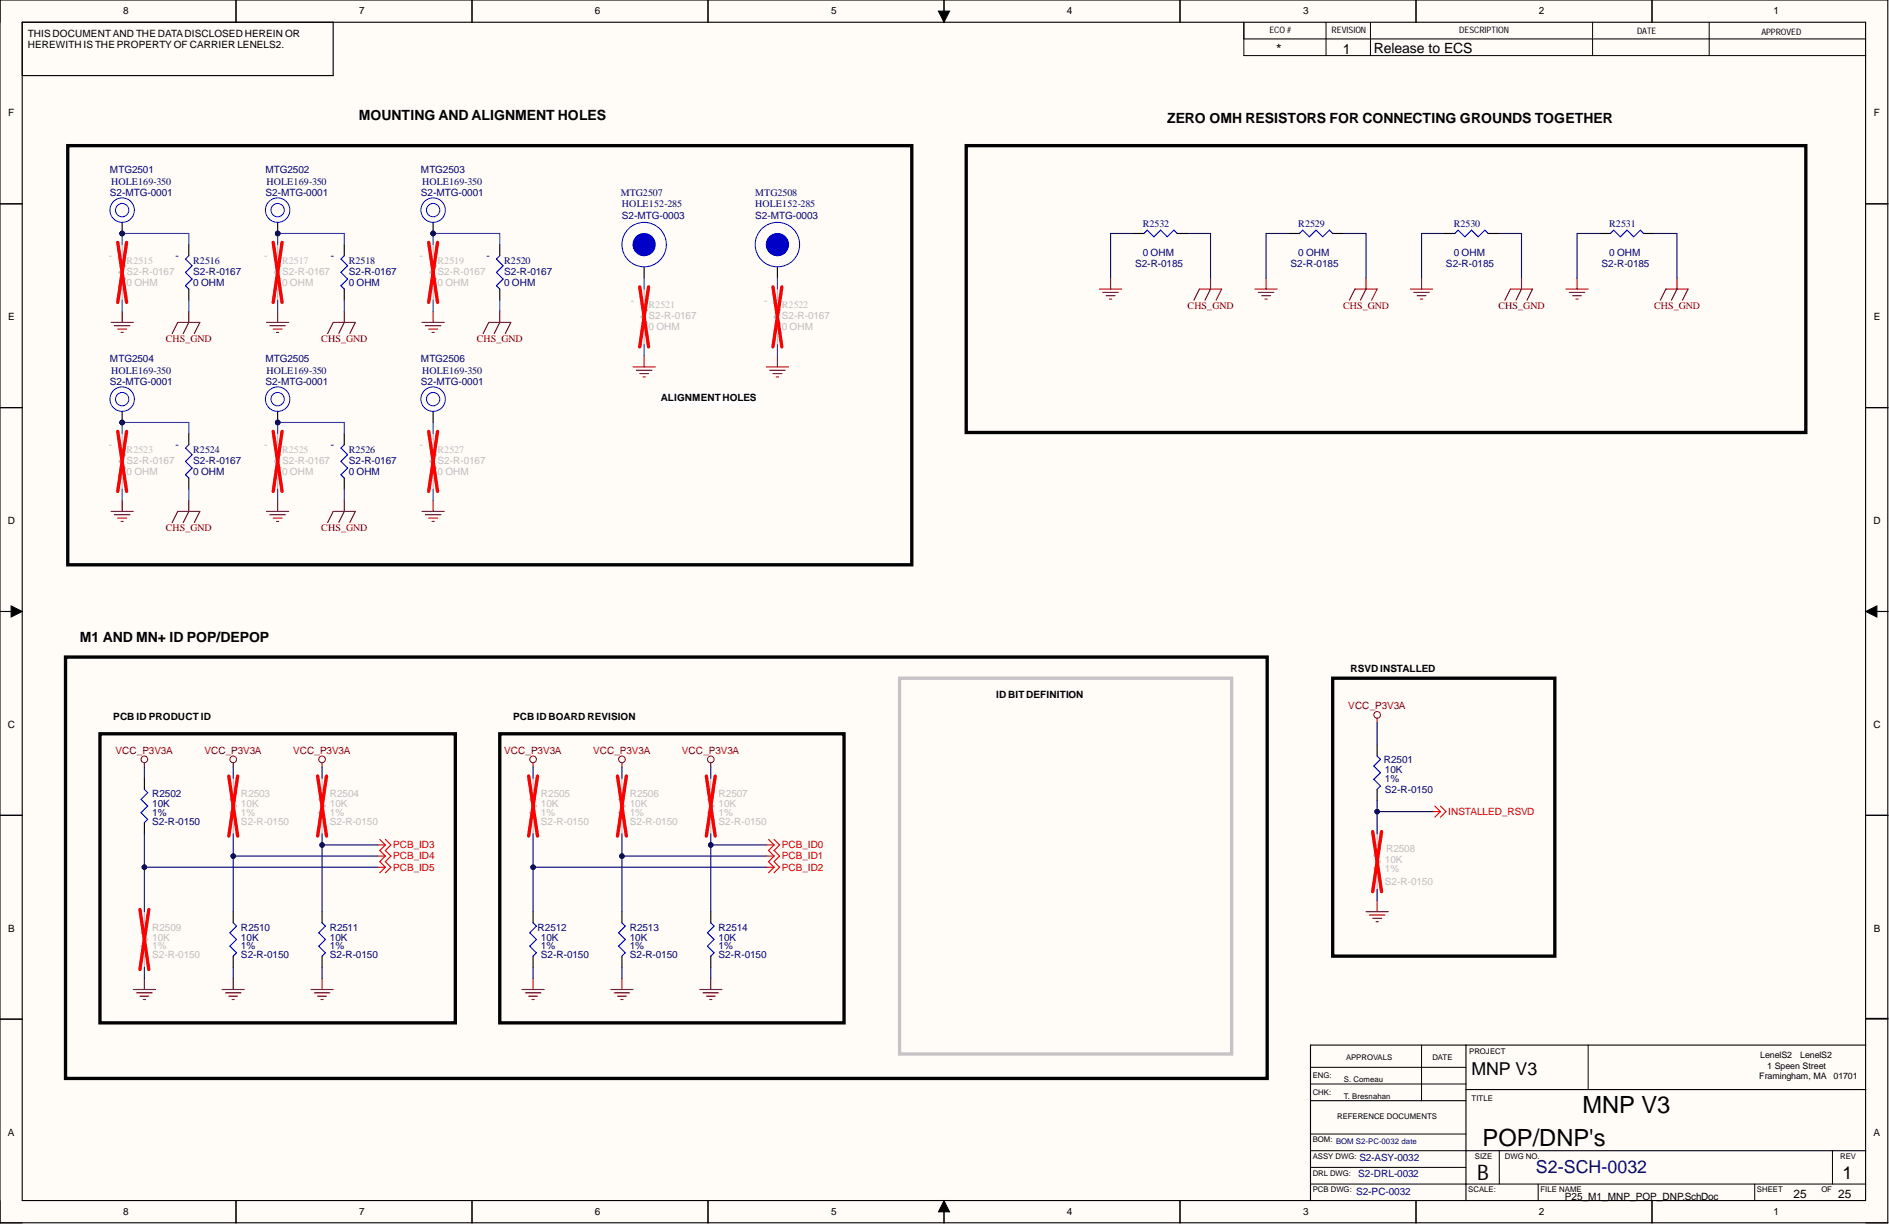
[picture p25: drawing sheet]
<svg xmlns="http://www.w3.org/2000/svg" width="431mm" height="279mm" viewBox="0 0 431 279" stroke-linecap="round" stroke-linejoin="round" font-family="sans-serif">
<defs><g id="words">
<g font-size="5.4">
<text x="361.5" y="254.1">MNP V3</text>
<text x="338.6" y="261.5">POP/DNP's</text>
</g>
<text font-size="4.9" x="337.4" y="269.3">B</text>
<g font-size="4.1">
<text x="336.1" y="245.3">MNP V3</text>
<text x="420.8" y="269.2">1</text>
</g>
<text font-size="4.1" fill="#000080" x="350.8" y="267.7">S2-SCH-0032</text>
<g font-size="3.2">
<text x="291.5" y="12.3">*</text>
<text x="306.7" y="12.3">1</text>
<text x="313.8" y="12">Release to ECS</text>
<text x="81.9" y="27.5">MOUNTING AND ALIGNMENT HOLES</text>
<text x="266.6" y="28">ZERO OMH RESISTORS FOR CONNECTING GROUNDS TOGETHER</text>
<text x="18.3" y="146.5">M1 AND MN+ ID POP/DEPOP</text>
</g>
<g font-size="2.7">
<text x="409.7" y="273.5">25</text>
<text x="419.8" y="273.5">25</text>
</g>
<g font-size="2.3">
<text x="28.2" y="3.3">8</text>
<text x="82" y="3.3">7</text>
<text x="135.9" y="3.3">6</text>
<text x="189.8" y="3.3">5</text>
<text x="243.7" y="3.3">4</text>
<text x="297.6" y="3.3">3</text>
<text x="351.5" y="3.3">2</text>
<text x="405.1" y="3.3">1</text>
<text x="6.3" y="8.4">THIS DOCUMENTAND THE DATADISCLOSED HEREIN OR</text>
<text x="6.3" y="10.9">HEREWITH IS THE PROPERTY OF CARRIER LENELS2.</text>
<text x="1.9" y="26.6">F</text>
<text x="428" y="26.6">F</text>
<text x="1.9" y="73.1">E</text>
<text x="428" y="73.1">E</text>
<text x="150.9" y="91.6">ALIGNMENTHOLES</text>
<text x="1.8" y="119.6">D</text>
<text x="427.9" y="119.6">D</text>
<text x="308.4" y="153.3">RSVDINSTALLED</text>
<text x="227.5" y="159.4">IDBITDEFINITION</text>
<text x="1.8" y="166.1">C</text>
<text x="25.9" y="164.5">PCB ID PRODUCT ID</text>
<text x="117.2" y="164.5">PCB ID BOARD REVISION</text>
<text x="427.9" y="166.1">C</text>
<text x="1.9" y="212.7">B</text>
<text x="428" y="212.7">B</text>
<text x="1.8" y="259.2">A</text>
<text x="427.9" y="259.2">A</text>
<text x="357.4" y="273.8">P25_M1_MNP_POP_DNP.SchDoc</text>
<text x="28.2" y="277.4">8</text>
<text x="82" y="277.4">7</text>
<text x="135.9" y="277.4">6</text>
<text x="189.8" y="277.4">5</text>
<text x="243.7" y="277.4">4</text>
<text x="297.6" y="277.4">3</text>
<text x="351.5" y="277.4">2</text>
<text x="405.1" y="277.4">1</text>
</g>
<g font-size="2.3" fill="#000080">
<text x="25.1" y="39.6">MTG2501</text>
<text x="60.6" y="39.6">MTG2502</text>
<text x="96.1" y="39.6">MTG2503</text>
<text x="25.1" y="44.7">S2-MTG-0001</text>
<text x="25.4" y="42.1">HOLE169-350</text>
<text x="60.6" y="44.7">S2-MTG-0001</text>
<text x="60.9" y="42.1">HOLE169-350</text>
<text x="96.1" y="44.7">S2-MTG-0001</text>
<text x="96.4" y="42.1">HOLE169-350</text>
<text x="141.8" y="44.7">MTG2507</text>
<text x="142" y="47.2">HOLE152-285</text>
<text x="172.5" y="44.7">MTG2508</text>
<text x="172.5" y="47.2">HOLE152-285</text>
<text x="142" y="50">S2-MTG-0003</text>
<text x="172.5" y="50">S2-MTG-0003</text>
<text x="261" y="51.8">R2532</text>
<text x="296.5" y="51.8">R2529</text>
<text x="332" y="51.8">R2530</text>
<text x="367.5" y="51.8">R2531</text>
<text x="40.1" y="59.1">-</text>
<text x="75.6" y="59.1">-</text>
<text x="111.1" y="59.1">-</text>
<text x="261" y="58.4">0 OHM</text>
<text x="296.5" y="58.4">0 OHM</text>
<text x="332" y="58.4">0 OHM</text>
<text x="367.5" y="58.4">0 OHM</text>
<text x="44.1" y="62.7">S2-R-0167</text>
<text x="44.1" y="65.2">0 OHM</text>
<text x="44.1" y="60.1">R2516</text>
<text x="79.6" y="62.7">S2-R-0167</text>
<text x="79.6" y="65.2">0 OHM</text>
<text x="79.6" y="60.1">R2518</text>
<text x="115.2" y="62.7">S2-R-0167</text>
<text x="115.2" y="65.2">0 OHM</text>
<text x="115.2" y="60.1">R2520</text>
<text x="259.2" y="60.9">S2-R-0185</text>
<text x="294.8" y="60.9">S2-R-0185</text>
<text x="330.3" y="60.9">S2-R-0185</text>
<text x="365.8" y="60.9">S2-R-0185</text>
<text x="25.1" y="82.7">MTG2504</text>
<text x="60.6" y="82.7">MTG2505</text>
<text x="96.1" y="82.7">MTG2506</text>
<text x="25.1" y="87.8">S2-MTG-0001</text>
<text x="25.4" y="85.3">HOLE169-350</text>
<text x="60.6" y="87.8">S2-MTG-0001</text>
<text x="60.9" y="85.3">HOLE169-350</text>
<text x="96.1" y="87.8">S2-MTG-0001</text>
<text x="96.4" y="85.3">HOLE169-350</text>
<text x="40.1" y="102.3">-</text>
<text x="44.1" y="105.8">S2-R-0167</text>
<text x="44.1" y="103.3">R2524</text>
<text x="75.6" y="102.3">-</text>
<text x="79.6" y="105.8">S2-R-0167</text>
<text x="79.6" y="103.3">R2526</text>
<text x="44.1" y="108.4">0 OHM</text>
<text x="79.6" y="108.4">0 OHM</text>
<text x="316.1" y="174.1">R2501</text>
<text x="316.3" y="176.4">10K</text>
<text x="316.3" y="178.4">1%</text>
<text x="34.8" y="184.3">10K</text>
<text x="34.8" y="182">R2502</text>
<text x="316.3" y="181">S2-R-0150</text>
<text x="34.8" y="186.3">1%</text>
<text x="34.8" y="188.3">S2-R-0150</text>
<text x="55" y="214.7">10K</text>
<text x="55" y="212.4">R2510</text>
<text x="75.3" y="214.7">10K</text>
<text x="75.3" y="212.4">R2511</text>
<text x="122.8" y="212.4">R2512</text>
<text x="123.5" y="214.7">10K</text>
<text x="143.8" y="214.7">10K</text>
<text x="143.8" y="212.4">R2513</text>
<text x="164.1" y="214.7">10K</text>
<text x="164.1" y="212.4">R2514</text>
<text x="55" y="216.7">1%</text>
<text x="55" y="218.8">S2-R-0150</text>
<text x="75.3" y="216.7">1%</text>
<text x="75.3" y="218.8">S2-R-0150</text>
<text x="123.5" y="216.7">1%</text>
<text x="123.5" y="218.8">S2-R-0150</text>
<text x="143.8" y="216.7">1%</text>
<text x="143.8" y="218.8">S2-R-0150</text>
<text x="164.1" y="216.7">1%</text>
<text x="164.1" y="218.8">S2-R-0150</text>
<text x="310.2" y="268.8">S2-DRL-0032</text>
<text x="310.5" y="265">S2-ASY-0032</text>
<text x="309.7" y="272.8">S2-PC-0032</text>
</g>
<g font-size="2.3" fill="#bfbebc">
<text x="24.9" y="59.1">-</text>
<text x="60.4" y="59.1">-</text>
<text x="95.9" y="59.1">-</text>
<text x="28.9" y="62.7">S2-R-0167</text>
<text x="28.9" y="65.2">0 OHM</text>
<text x="28.9" y="60.1">R2515</text>
<text x="64.4" y="62.7">S2-R-0167</text>
<text x="64.4" y="65.2">0 OHM</text>
<text x="64.4" y="60.1">R2517</text>
<text x="99.9" y="62.7">S2-R-0167</text>
<text x="99.9" y="65.2">0 OHM</text>
<text x="99.9" y="60.1">R2519</text>
<text x="144.1" y="69.3">-</text>
<text x="148.1" y="70.3">R2521</text>
<text x="174.5" y="69.3">-</text>
<text x="178.6" y="70.3">R2522</text>
<text x="148.1" y="72.8">S2-R-0167</text>
<text x="148.1" y="75.4">0 OHM</text>
<text x="178.6" y="72.8">S2-R-0167</text>
<text x="178.6" y="75.4">0 OHM</text>
<text x="24.9" y="102.3">-</text>
<text x="28.9" y="105.8">S2-R-0167</text>
<text x="28.9" y="103.3">R2523</text>
<text x="60.4" y="102.3">-</text>
<text x="64.4" y="105.8">S2-R-0167</text>
<text x="64.4" y="103.3">R2525</text>
<text x="95.9" y="102.3">-</text>
<text x="99.9" y="105.8">S2-R-0167</text>
<text x="99.9" y="103.3">R2527</text>
<text x="28.9" y="108.4">0 OHM</text>
<text x="64.4" y="108.4">0 OHM</text>
<text x="99.9" y="108.4">0 OHM</text>
<text x="55" y="184.3">10K</text>
<text x="55" y="182">R2503</text>
<text x="75.3" y="184.3">10K</text>
<text x="75.3" y="182">R2504</text>
<text x="123.5" y="184.3">10K</text>
<text x="123.5" y="182">R2505</text>
<text x="143.8" y="184.3">10K</text>
<text x="143.8" y="182">R2506</text>
<text x="164.1" y="184.3">10K</text>
<text x="164.1" y="182">R2507</text>
<text x="55" y="186.3">1%</text>
<text x="55" y="188.3">S2-R-0150</text>
<text x="75.3" y="186.3">1%</text>
<text x="75.3" y="188.3">S2-R-0150</text>
<text x="123.5" y="186.3">1%</text>
<text x="123.5" y="188.3">S2-R-0150</text>
<text x="143.8" y="186.3">1%</text>
<text x="143.8" y="188.3">S2-R-0150</text>
<text x="164.1" y="186.3">1%</text>
<text x="164.1" y="188.3">S2-R-0150</text>
<text x="316.3" y="196.9">10K</text>
<text x="316.6" y="194.4">R2508</text>
<text x="316.3" y="199">1%</text>
<text x="316.3" y="202">S2-R-0150</text>
<text x="34.8" y="214.7">10K</text>
<text x="34.8" y="212.4">R2509</text>
<text x="34.8" y="216.7">1%</text>
<text x="34.8" y="218.8">S2-R-0150</text>
</g>
<g font-size="2.3" fill="#800000">
<text x="271.2" y="70.6">CHS_GND</text>
<text x="306.8" y="70.6">CHS_GND</text>
<text x="342.3" y="70.6">CHS_GND</text>
<text x="377.8" y="70.6">CHS_GND</text>
<text x="37.9" y="78.2">CHS_GND</text>
<text x="73.4" y="78.2">CHS_GND</text>
<text x="108.9" y="78.2">CHS_GND</text>
<text x="37.9" y="121.3">CHS_GND</text>
<text x="73.4" y="121.3">CHS_GND</text>
<text x="307.9" y="161.9">VCC_P3V3A</text>
<text x="26.4" y="172.1">VCC_P3V3A</text>
<text x="46.7" y="172.1">VCC_P3V3A</text>
<text x="67" y="172.1">VCC_P3V3A</text>
<text x="115.2" y="172.1">VCC_P3V3A</text>
<text x="135.5" y="172.1">VCC_P3V3A</text>
<text x="155.7" y="172.1">VCC_P3V3A</text>
</g>
<g font-size="2.3" fill="#f00">
<text x="330.8" y="186">INSTALLED_RSVD</text>
<text x="89.8" y="193.6">PCB_ID3</text>
<text x="89.8" y="196.2">PCB_ID4</text>
<text x="178.6" y="193.6">PCB_ID0</text>
<text x="178.6" y="196.2">PCB_ID1</text>
<text x="89.8" y="198.7">PCB_ID5</text>
<text x="178.6" y="198.7">PCB_ID2</text>
</g>
<g font-size="2">
<text x="289.9" y="7.4">ECO #</text>
<text x="304.1" y="7.4">REVISION</text>
<text x="333.3" y="7.4">DESCRIPTION</text>
<text x="373.9" y="7.7">DATE</text>
<text x="402.3" y="8">APPROVED</text>
<text x="402" y="241.4">LenelS2</text>
<text x="403.7" y="244">1 Speen Street</text>
<text x="411.2" y="241.4">LenelS2</text>
<text x="401.8" y="246.3">Framingham, MA</text>
<text x="418.8" y="246.3">01701</text>
</g>
<g font-size="1.8">
<text x="307.4" y="241.9">APPROVALS</text>
<text x="327.2" y="241.9">DATE</text>
<text x="335.6" y="240.7">PROJECT</text>
<text x="299.8" y="246">ENG:</text>
<text x="299.8" y="250.1">CHK:</text>
<text x="306.9" y="247">S. Comeau</text>
<text x="306.9" y="250.8">T. Bresnahan</text>
<text x="336.1" y="251.3">TITLE</text>
<text x="305.4" y="255.4">REFERENCE DOCUMENTS</text>
<text x="299.8" y="260.7">BOM:</text>
<text x="299.8" y="264.5">ASSY DWG:</text>
<text x="299.8" y="268.3">DRL DWG:</text>
<text x="336.9" y="264.5">SIZE</text>
<text x="343.7" y="264.5">DWG NO.</text>
<text x="420.3" y="264.5">REV</text>
<text x="299.8" y="272.1">PCB DWG:</text>
<text x="335.3" y="272.1">SCALE:</text>
<text x="351.8" y="272.1">FILE NAME</text>
<text x="401.3" y="272.1">SHEET</text>
<text x="416" y="272.1">OF</text>
</g>
<text font-size="1.8" fill="#000080" x="305.2" y="261.2">BOM S2-PC-0032 date</text>
</g></defs>
<g fill="#fffcf8">
<path d="M0 0h431.2v279.2h-431.2z" fill-rule="evenodd"/>
<path d="M5.1 5.1h421v269h-421z" fill-rule="evenodd"/>
</g>
<g fill="none" stroke="#000" stroke-width=".23">
<path d="M0 0v5.1M53.9 0v5.1M107.8 0v5.1M161.7 0v5.1M214.3 2.5h2.6l-1.3 2.6zM215.6 0v5.1M269.5 0v5.1M284.1 5.1v7.6h142M284.1 8.9h142M302.9 5.1v7.6M313 5.1v7.6M323.4 0v5.1"/>
<path d="M363.7 5.1v3.5M363.7 8.9v3.8M377.3 0v5.1M390.4 5.1v7.6M0 46.5h5.1M426.1 46.5h5.1M0 93.1h5.1M426.1 93.1h5.1M0 139.6h5.1M2.5 138.3l2.6 1.3-2.6 1.3zM426.1 139.6l2.6-1.3v2.6zM426.1 139.6h5.1"/>
<path d="M0 186.1h5.1M426.1 186.1h5.1M0 232.6h5.1M324.7 238.6v12.7M362.7 238.6v10.1M426.1 232.6h5.1M299.3 247.4h35.5M299.3 243.6h35.5M299.3 258.9h35.5M0 274.1v5.1h5.1M53.9 274.1v5.1M107.8 274.1v5.1"/>
<path d="M161.7 274.1v5.1M215.6 274.1l1.3 2.5h-2.6zM215.6 274.1v5.1M269.5 274.1v5.1M299.3 270.3h126.8M299.3 262.7h35.5M299.3 266.5h35.5M323.4 274.1v5.1M342.4 262.7v7.6M351.3 270.3v3.8M377.3 274.1v5.1M400.8 270.3v3.8"/>
<path d="M418.5 262.7v7.6M426.1 279.2h5.1"/>
</g>
<g fill="none" stroke="#000" stroke-width=".25">
<path d="M0 0h431.2v279.1h-431.2zM5.1 5.1h421v268.9h-421zM53.9 0v5.1M76.1 5.1v12.2h-71M107.8 0v5.1M161.7 0v5.1M215.6 0v5.1M269.5 0v5.1M323.4 0v5.1M377.3 0v5.1M0 46.5h5.1M426.1 46.5h5.1"/>
<path d="M0 93.1h5.1M426.1 93.1h5.1M0 139.6h5.1M426.1 139.6h5.1M33 177.7v2.5M314.5 170v2.6M0 186.1h5.1M33 187.8v2.5M314.5 180.2v2.5M426.1 186.1h5.1M53.3 208.1v2.5M53.3 218.3v2.5"/>
<path d="M73.6 208.1v2.5M73.6 218.3v2.5M121.8 208.1v2.5M121.8 218.3v2.5M142 208.1v2.5M142 218.3v2.5M162.3 208.1v2.5M162.3 218.3v2.5M0 232.6h5.1M334.8 238.6v35.5M426.1 232.5h5.1M426.1 238.6h-126.8v35.5"/>
<path d="M299.3 251.3h35.5M334.8 248.7h91.3M53.9 274.1v5.1M107.8 274.1v5.1M161.7 274.1v5.1M215.6 274.1v5.1M269.5 274.1v5.1M323.4 274.1v5.1M334.8 262.7h91.3M377.3 274.1v5.1"/>
</g>
<path d="M214.3 2.5h2.6l-1.3 2.6zM2.5 138.3l2.6 1.3-2.6 1.3zM426.1 139.6l2.6-1.3v2.6zM215.6 274.1l1.3 2.5h-2.6z" fill="#000"/>
<path d="M314.5 172.6l.8 .7-1.5 1.6 1.5 1.5-1.5 1.5 1.5 1.5-.8 .8M33 180.2l.7 .8-1.5 1.5 1.5 1.5-1.5 1.5 1.5 1.5-.7 .8M53.3 210.6l.7 .8-1.5 1.5 1.5 1.6-1.5 1.5 1.5 1.5-.7 .8M73.6 210.6l.7 .8-1.5 1.5 1.5 1.6-1.5 1.5 1.5 1.5-.7 .8M121.8 210.6l.7 .8-1.5 1.5 1.5 1.6-1.5 1.5 1.5 1.5-.7 .8M142 210.6l.8 .8-1.5 1.5 1.5 1.6-1.5 1.5 1.5 1.5-.8 .8M162.3 210.6l.8 .8-1.5 1.5 1.5 1.6-1.5 1.5 1.5 1.5-.8 .8" fill="none" stroke="#00f" stroke-width=".25"/>
<path d="M53.3 177.7v2.5l.7 .8-1.5 1.5 1.5 1.5-1.5 1.5 1.5 1.5-.7 .8v2.5M73.6 177.7v2.5l.7 .8-1.5 1.5 1.5 1.5-1.5 1.5 1.5 1.5-.7 .8v2.5M121.8 177.7v2.5l.7 .8-1.5 1.5 1.5 1.5-1.5 1.5 1.5 1.5-.7 .8v2.5M142 177.7v2.5l.8 .8-1.5 1.5 1.5 1.5-1.5 1.5 1.5 1.5-.8 .8v2.5M162.3 177.7v2.5l.8 .8-1.5 1.5 1.5 1.5-1.5 1.5 1.5 1.5-.8 .8v2.5M314.5 190.3v2.6l.8 .7-1.5 1.6 1.5 1.5-1.5 1.5 1.5 1.5-.8 .8v2.5M33 208.1v2.5l.7 .8-1.5 1.5 1.5 1.6-1.5 1.5 1.5 1.5-.7 .8v2.5" fill="none" stroke="#bfbebc" stroke-width=".25"/>
<g fill="none" stroke="#f00" stroke-width=".76">
<path d="M52.3 177.1l2 13.7M54.3 177.1l-2 13.7M72.5 177.1l2.1 13.7M74.6 177.1l-2.1 13.7M120.7 177.1l2.1 13.7M122.8 177.1l-2.1 13.7M141 177.1l2.1 13.7M143.1 177.1l-2.1 13.7M161.3 177.1l2.1 13.7M163.4 177.1l-2.1 13.7M313.5 189.8l2.1 13.7M315.6 189.8l-2.1 13.7"/>
<path d="M32 207.6l2 13.7M34 207.6l-2 13.7"/>
</g>
<g fill="none" stroke="#800000" stroke-width=".23">
<circle cx="33" cy="173.3" r=".76"/>
<circle cx="53.3" cy="173.3" r=".76"/>
<circle cx="73.6" cy="173.3" r=".76"/>
<circle cx="121.8" cy="173.3" r=".76"/>
<circle cx="142" cy="173.3" r=".76"/>
<circle cx="162.3" cy="173.3" r=".76"/>
<circle cx="314.5" cy="163.2" r=".76"/>
</g>
<g fill="none" stroke="#800000" stroke-width=".25">
<path d="M33 174.1v1M53.3 174.1v1M73.6 174.1v1M121.8 174.1v1M142 174.1v1M162.3 174.1v1M314.5 163.9v1.1M312 208.1h5.1M312.8 208.9h3.5M313.5 209.6h2.1M314.3 210.4h.5M314.5 205.6v2.5"/>
<path d="M30.4 225.9h5.1M31.2 226.6h3.6M32 227.4h2M32.7 228.2h.5M33 223.3v2.6M50.7 225.9h5.1M51.5 226.6h3.5M52.3 227.4h2M53 228.2h.5M53.3 223.3v2.6M71 225.9h5.1M71.8 226.6h3.5"/>
<path d="M72.5 227.4h2.1M73.3 228.2h.5M73.6 223.3v2.6M119.2 225.9h5.1M120 226.6h3.5M120.7 227.4h2.1M121.5 228.2h.5M121.8 223.3v2.6M139.5 225.9h5.1M140.3 226.6h3.5M141 227.4h2.1M141.8 228.2h.5"/>
<path d="M142 223.3v2.6M159.8 225.9h5.1M160.6 226.6h3.5M161.3 227.4h2.1M162.1 228.2h.5M162.3 223.3v2.6"/>
</g>
<g fill="none" stroke="#f00" stroke-width=".25">
<path d="M86.2 192.9h1.8M86.2 198h1.8M86.2 195.4h1.8M86.8 191.6l1.2 1.3M88 192.9l-1.2 1.2 1.2 1.3M88 191.6l1.3 1.3-1.3 1.2 1.3 1.3-1.3 1.3 1.3 1.3-1.3 1.2M88 195.4l-1.2 1.3 1.2 1.3M88 198l-1.2 1.2M175 192.9h1.8M175 198h1.8M175 195.4h1.8M175.5 191.6l1.3 1.3"/>
<path d="M176.8 198l-1.3 1.2M176.8 195.4l-1.3 1.3 1.3 1.3M176.8 191.6l1.3 1.3-1.3 1.2 1.3 1.3-1.3 1.3 1.3 1.3-1.3 1.2M176.8 192.9l-1.3 1.2 1.3 1.3M327.2 185.3h1.8M327.7 184l1.3 1.3M329 185.3l-1.3 1.2M329 184l1.3 1.3-1.3 1.2"/>
</g>
<path d="M15.5 33.2h192.8v95.7h-192.8zM15 150h274.4v96.2h-274.4zM304.4 154.8h50.7v63.5h-50.7zM22.8 167.5h81.2v66h-81.2zM114.1 167.5h78.7v66h-78.7z" fill="none" stroke="#000" stroke-width=".76"/>
<path d="M205.5 154.8h75.8v85.8h-75.8z" fill="none" stroke="#c6c3c6" stroke-width=".76"/>
<circle cx="27.9" cy="53.3" r=".51" fill="#000080"/>
<circle cx="27.9" cy="53.3" r=".51" fill="none" stroke="#000080" stroke-width=".23"/>
<path d="M27.9 50.8v2.5" fill="none" stroke="#000" stroke-width=".25"/>
<circle cx="27.9" cy="53.3" r=".51" fill="#000080"/>
<circle cx="27.9" cy="53.3" r=".51" fill="none" stroke="#000080" stroke-width=".23"/>
<g fill="none" stroke="#000bff" stroke-width=".23">
<circle cx="27.9" cy="48" r="2.79"/>
<circle cx="27.9" cy="48" r="1.52"/>
</g>
<path d="M25.4 73.6h5M26.1 74.4h3.6M26.9 75.1h2M27.6 75.9h.6M27.9 71.1v2.5" fill="none" stroke="#800000" stroke-width=".25"/>
<path d="M147.1 60.9v2.5" fill="none" stroke="#000" stroke-width=".25"/>
<circle cx="147.1" cy="55.8" r="2.54" fill="#00f"/>
<g fill="none" stroke="#00f" stroke-width=".23">
<circle cx="147.1" cy="55.8" r="2.54"/>
<circle cx="147.1" cy="55.8" r="5.1"/>
</g>
<path d="M39.3 76.1l1.3-2.5h5.1l-1.3 2.5M43.1 71.1v2.5l-1.2 2.5M144.6 83.8h5.1M145.3 84.5h3.6M146.1 85.3h2M146.9 86h.5M147.1 81.2v2.6" fill="none" stroke="#800000" stroke-width=".25"/>
<path d="M27.9 55.8v2.6l-.8 .7 1.6 1.6-1.6 1.5 1.6 1.5-1.6 1.5 .8 .8v2.5" fill="none" stroke="#bfbebc" stroke-width=".25"/>
<path d="M26.9 55.3l2 13.7M28.9 55.3l-2 13.7" fill="none" stroke="#f00" stroke-width=".76"/>
<path d="M43.1 58.4l-.7 .7 1.5 1.6-1.5 1.5 1.5 1.5-1.5 1.5 .7 .8" fill="none" stroke="#00f" stroke-width=".25"/>
<path d="M43.1 55.8v2.6M43.1 66v2.5" fill="none" stroke="#000" stroke-width=".25"/>
<circle cx="27.9" cy="96.4" r=".51" fill="#000080"/>
<circle cx="27.9" cy="96.4" r=".51" fill="none" stroke="#000080" stroke-width=".23"/>
<path d="M27.9 93.9v2.5" fill="none" stroke="#000" stroke-width=".25"/>
<circle cx="27.9" cy="96.4" r=".51" fill="#000080"/>
<circle cx="27.9" cy="96.4" r=".51" fill="none" stroke="#000080" stroke-width=".23"/>
<g fill="none" stroke="#000bff" stroke-width=".23">
<circle cx="27.9" cy="91.1" r="2.79"/>
<circle cx="27.9" cy="91.1" r="1.52"/>
</g>
<path d="M25.4 116.7h5M26.1 117.5h3.6M26.9 118.3h2M27.6 119h.6M27.9 114.2v2.5M39.3 119.3l1.3-2.6h5.1l-1.3 2.6M43.1 114.2v2.5l-1.2 2.6" fill="none" stroke="#800000" stroke-width=".25"/>
<path d="M27.9 99v2.5l-.8 .8 1.6 1.5-1.6 1.5 1.6 1.5-1.6 1.6 .8 .7v2.6" fill="none" stroke="#bfbebc" stroke-width=".25"/>
<path d="M26.9 98.5l2 13.7M28.9 98.5l-2 13.7" fill="none" stroke="#f00" stroke-width=".76"/>
<path d="M43.1 101.5l-.7 .8 1.5 1.5-1.5 1.5 1.5 1.5-1.5 1.6 .7 .7" fill="none" stroke="#00f" stroke-width=".25"/>
<path d="M43.1 99v2.5M43.1 109.1v2.6" fill="none" stroke="#000" stroke-width=".25"/>
<circle cx="63.4" cy="53.3" r=".51" fill="#000080"/>
<circle cx="63.4" cy="53.3" r=".51" fill="none" stroke="#000080" stroke-width=".23"/>
<path d="M63.4 50.8v2.5" fill="none" stroke="#000" stroke-width=".25"/>
<circle cx="63.4" cy="53.3" r=".51" fill="#000080"/>
<circle cx="63.4" cy="53.3" r=".51" fill="none" stroke="#000080" stroke-width=".23"/>
<g fill="none" stroke="#000bff" stroke-width=".23">
<circle cx="63.4" cy="48" r="2.79"/>
<circle cx="63.4" cy="48" r="1.52"/>
</g>
<path d="M60.9 73.6h5.1M61.6 74.4h3.6M62.4 75.1h2M63.2 75.9h.5M63.4 71.1v2.5M74.8 76.1l1.3-2.5h5.1l-1.3 2.5M78.6 71.1v2.5l-1.2 2.5" fill="none" stroke="#800000" stroke-width=".25"/>
<path d="M63.4 55.8v2.6l-.7 .7 1.5 1.6-1.5 1.5 1.5 1.5-1.5 1.5 .7 .8v2.5" fill="none" stroke="#bfbebc" stroke-width=".25"/>
<path d="M62.4 55.3l2 13.7M64.4 55.3l-2 13.7" fill="none" stroke="#f00" stroke-width=".76"/>
<path d="M78.6 58.4l-.7 .7 1.5 1.6-1.5 1.5 1.5 1.5-1.5 1.5 .7 .8" fill="none" stroke="#00f" stroke-width=".25"/>
<path d="M78.6 55.8v2.6M78.6 66v2.5" fill="none" stroke="#000" stroke-width=".25"/>
<circle cx="63.4" cy="96.4" r=".51" fill="#000080"/>
<circle cx="63.4" cy="96.4" r=".51" fill="none" stroke="#000080" stroke-width=".23"/>
<path d="M63.4 93.9v2.5" fill="none" stroke="#000" stroke-width=".25"/>
<circle cx="63.4" cy="96.4" r=".51" fill="#000080"/>
<circle cx="63.4" cy="96.4" r=".51" fill="none" stroke="#000080" stroke-width=".23"/>
<g fill="none" stroke="#000bff" stroke-width=".23">
<circle cx="63.4" cy="91.1" r="2.79"/>
<circle cx="63.4" cy="91.1" r="1.52"/>
</g>
<path d="M60.9 116.7h5.1M61.6 117.5h3.6M62.4 118.3h2M63.2 119h.5M63.4 114.2v2.5M74.8 119.3l1.3-2.6h5.1l-1.3 2.6M78.6 114.2v2.5l-1.2 2.6" fill="none" stroke="#800000" stroke-width=".25"/>
<path d="M63.4 99v2.5l-.7 .8 1.5 1.5-1.5 1.5 1.5 1.5-1.5 1.6 .7 .7v2.6" fill="none" stroke="#bfbebc" stroke-width=".25"/>
<path d="M62.4 98.5l2 13.7M64.4 98.5l-2 13.7" fill="none" stroke="#f00" stroke-width=".76"/>
<path d="M78.6 101.5l-.7 .8 1.5 1.5-1.5 1.5 1.5 1.5-1.5 1.6 .7 .7" fill="none" stroke="#00f" stroke-width=".25"/>
<path d="M78.6 99v2.5M78.6 109.1v2.6" fill="none" stroke="#000" stroke-width=".25"/>
<circle cx="98.9" cy="53.3" r=".51" fill="#000080"/>
<circle cx="98.9" cy="53.3" r=".51" fill="none" stroke="#000080" stroke-width=".23"/>
<path d="M98.9 50.8v2.5" fill="none" stroke="#000" stroke-width=".25"/>
<circle cx="98.9" cy="53.3" r=".51" fill="#000080"/>
<circle cx="98.9" cy="53.3" r=".51" fill="none" stroke="#000080" stroke-width=".23"/>
<g fill="none" stroke="#000bff" stroke-width=".23">
<circle cx="98.9" cy="48" r="2.79"/>
<circle cx="98.9" cy="48" r="1.52"/>
<circle cx="98.9" cy="91.1" r="2.79"/>
<circle cx="98.9" cy="91.1" r="1.52"/>
</g>
<path d="M96.4 73.6h5.1M97.2 74.4h3.5M97.9 75.1h2M98.7 75.9h.5M98.9 71.1v2.5M110.3 76.1l1.3-2.5h5.1l-1.3 2.5M114.1 71.1v2.5l-1.2 2.5M96.4 116.7h5.1M97.2 117.5h3.5M97.9 118.3h2M98.7 119h.5M98.9 114.2v2.5" fill="none" stroke="#800000" stroke-width=".25"/>
<path d="M98.9 55.8v2.6l-.7 .7 1.5 1.6-1.5 1.5 1.5 1.5-1.5 1.5 .7 .8v2.5M147.1 66v2.5l-.7 .8 1.5 1.5-1.5 1.5 1.5 1.6-1.5 1.5 .7 .7v2.6M98.9 99v2.5l-.7 .8 1.5 1.5-1.5 1.5 1.5 1.5-1.5 1.6 .7 .7v2.6" fill="none" stroke="#bfbebc" stroke-width=".25"/>
<path d="M97.9 55.3l2 13.7M99.9 55.3l-2 13.7M146.1 65.5l2 13.7M148.1 65.5l-2 13.7M97.9 98.5l2 13.7M99.9 98.5l-2 13.7" fill="none" stroke="#f00" stroke-width=".76"/>
<path d="M114.1 58.4l-.7 .7 1.5 1.6-1.5 1.5 1.5 1.5-1.5 1.5 .7 .8" fill="none" stroke="#00f" stroke-width=".25"/>
<path d="M114.1 55.8v2.6M114.1 66v2.5M177.6 60.9v2.5M98.9 93.9v2.5" fill="none" stroke="#000" stroke-width=".25"/>
<circle cx="177.6" cy="55.8" r="2.54" fill="#00f"/>
<g fill="none" stroke="#00f" stroke-width=".23">
<circle cx="177.6" cy="55.8" r="2.54"/>
<circle cx="177.6" cy="55.8" r="5.1"/>
</g>
<path d="M175 83.8h5.1M175.8 84.5h3.5M176.5 85.3h2.1M177.3 86h.5M177.6 81.2v2.6" fill="none" stroke="#800000" stroke-width=".25"/>
<path d="M177.6 66v2.5l-.8 .8 1.5 1.5-1.5 1.5 1.5 1.6-1.5 1.5 .8 .7v2.6" fill="none" stroke="#bfbebc" stroke-width=".25"/>
<path d="M176.5 65.5l2.1 13.7M178.6 65.5l-2.1 13.7" fill="none" stroke="#f00" stroke-width=".76"/>
<path d="M150.9 89.6h22.6v3h-22.6z" fill-rule="evenodd" fill="#fff"/>
<path d="M150.9 89.6h22.6v3h-22.6z" fill="none" stroke="#fff" stroke-width=".23"/>
<g fill="none" stroke="#800000" stroke-width=".25">
<path d="M251.1 66h5.1M251.9 66.7h3.5M252.6 67.5h2.1M253.4 68.3h.5M253.7 63.4v2.6M272.7 68.5l1.3-2.5h5l-1.2 2.5M276.5 63.4v2.6l-1.3 2.5M286.6 66h5.1M287.4 66.7h3.5M288.2 67.5h2M288.9 68.3h.5M289.2 63.4v2.6"/>
<path d="M308.2 68.5l1.3-2.5h5l-1.2 2.5M312 63.4v2.6l-1.3 2.5M322.1 66h5.1M322.9 66.7h3.6M323.7 67.5h2M324.4 68.3h.5M324.7 63.4v2.6M343.7 68.5l1.3-2.5h5l-1.2 2.5M347.5 63.4v2.6l-1.3 2.5M357.7 66h5M358.4 66.7h3.6M359.2 67.5h2"/>
<path d="M359.9 68.3h.5M360.2 63.4v2.6M379.2 68.5l1.3-2.5h5.1l-1.3 2.5M383 63.4v2.6l-1.2 2.5"/>
</g>
<path d="M261.3 53.3l.7-.8 1.6 1.6 1.5-1.6 1.5 1.6 1.5-1.6 .8 .8M296.8 53.3l.7-.8 1.6 1.6 1.5-1.6 1.5 1.6 1.5-1.6 .8 .8M332.3 53.3l.8-.8 1.5 1.6 1.5-1.6 1.5 1.6 1.5-1.6 .8 .8M367.8 53.3l.8-.8 1.5 1.6 1.5-1.6 1.5 1.6 1.6-1.6 .7 .8" fill="none" stroke="#00f" stroke-width=".25"/>
<path d="M258.7 53.3h2.6M268.9 53.3h2.5M294.2 53.3h2.6M304.4 53.3h2.5M329.8 53.3h2.5M339.9 53.3h2.5M365.3 53.3h2.5M375.4 53.3h2.5" fill="none" stroke="#000" stroke-width=".25"/>
<path d="M220.7 33.2h191.7v65.5h-191.7z" fill="none" stroke="#000" stroke-width=".76"/>
<path d="M314.5 165v5M314.5 185.3h12.7M314.5 203v2.6" fill="none" stroke="#000080" stroke-width=".25"/>
<circle cx="314.5" cy="185.3" r=".51" fill="#000080"/>
<circle cx="314.5" cy="185.3" r=".51" fill="none" stroke="#000080" stroke-width=".23"/>
<path d="M73.6 175.1v2.6M121.8 175.1v2.6M142 175.1v2.6M162.3 175.1v2.6M73.6 192.9h12.6M73.6 220.8v2.5M121.8 220.8v2.5M142 220.8v2.5M162.3 220.8v2.5" fill="none" stroke="#000080" stroke-width=".25"/>
<circle cx="73.6" cy="192.9" r=".51" fill="#000080"/>
<circle cx="73.6" cy="192.9" r=".51" fill="none" stroke="#000080" stroke-width=".23"/>
<path d="M121.8 198h53.2" fill="none" stroke="#000080" stroke-width=".25"/>
<circle cx="121.8" cy="198" r=".51" fill="#000080"/>
<circle cx="121.8" cy="198" r=".51" fill="none" stroke="#000080" stroke-width=".23"/>
<path d="M142 195.4h33" fill="none" stroke="#000080" stroke-width=".25"/>
<circle cx="142" cy="195.4" r=".51" fill="#000080"/>
<circle cx="142" cy="195.4" r=".51" fill="none" stroke="#000080" stroke-width=".23"/>
<path d="M162.3 192.9h12.7" fill="none" stroke="#000080" stroke-width=".25"/>
<circle cx="162.3" cy="192.9" r=".51" fill="#000080"/>
<circle cx="162.3" cy="192.9" r=".51" fill="none" stroke="#000080" stroke-width=".23"/>
<path d="M33 175.1v2.6M53.3 175.1v2.6M53.3 195.4h32.9M33 220.8v2.5M53.3 220.8v2.5" fill="none" stroke="#000080" stroke-width=".25"/>
<circle cx="53.3" cy="195.4" r=".51" fill="#000080"/>
<circle cx="53.3" cy="195.4" r=".51" fill="none" stroke="#000080" stroke-width=".23"/>
<path d="M33 198h53.2" fill="none" stroke="#000080" stroke-width=".25"/>
<circle cx="33" cy="198" r=".51" fill="#000080"/>
<circle cx="33" cy="198" r=".51" fill="none" stroke="#000080" stroke-width=".23"/>
<path d="M33 190.3v17.8" fill="none" stroke="#000080" stroke-width=".25"/>
<circle cx="33" cy="198" r=".51" fill="#000080"/>
<circle cx="33" cy="198" r=".51" fill="none" stroke="#000080" stroke-width=".23"/>
<path d="M53.3 190.3v17.8" fill="none" stroke="#000080" stroke-width=".25"/>
<circle cx="53.3" cy="195.4" r=".51" fill="#000080"/>
<circle cx="53.3" cy="195.4" r=".51" fill="none" stroke="#000080" stroke-width=".23"/>
<path d="M73.6 190.3v17.8" fill="none" stroke="#000080" stroke-width=".25"/>
<circle cx="73.6" cy="192.9" r=".51" fill="#000080"/>
<circle cx="73.6" cy="192.9" r=".51" fill="none" stroke="#000080" stroke-width=".23"/>
<path d="M121.8 190.3v17.8" fill="none" stroke="#000080" stroke-width=".25"/>
<circle cx="121.8" cy="198" r=".51" fill="#000080"/>
<circle cx="121.8" cy="198" r=".51" fill="none" stroke="#000080" stroke-width=".23"/>
<path d="M142 190.3v17.8" fill="none" stroke="#000080" stroke-width=".25"/>
<circle cx="142" cy="195.4" r=".51" fill="#000080"/>
<circle cx="142" cy="195.4" r=".51" fill="none" stroke="#000080" stroke-width=".23"/>
<path d="M162.3 190.3v17.8" fill="none" stroke="#000080" stroke-width=".25"/>
<circle cx="162.3" cy="192.9" r=".51" fill="#000080"/>
<circle cx="162.3" cy="192.9" r=".51" fill="none" stroke="#000080" stroke-width=".23"/>
<path d="M314.5 182.7v7.6" fill="none" stroke="#000080" stroke-width=".25"/>
<circle cx="314.5" cy="185.3" r=".51" fill="#000080"/>
<circle cx="314.5" cy="185.3" r=".51" fill="none" stroke="#000080" stroke-width=".23"/>
<path d="M27.9 53.3v2.5" fill="none" stroke="#0b5394" stroke-width=".25"/>
<circle cx="27.9" cy="53.3" r=".51" fill="#000080"/>
<circle cx="27.9" cy="53.3" r=".51" fill="none" stroke="#000080" stroke-width=".23"/>
<path d="M27.9 53.3h15.2v2.5M27.9 68.5v2.6" fill="none" stroke="#0b5394" stroke-width=".25"/>
<circle cx="27.9" cy="53.3" r=".51" fill="#000080"/>
<circle cx="27.9" cy="53.3" r=".51" fill="none" stroke="#000080" stroke-width=".23"/>
<path d="M43.1 68.5v2.6M27.9 96.4v2.6" fill="none" stroke="#0b5394" stroke-width=".25"/>
<circle cx="27.9" cy="96.4" r=".51" fill="#000080"/>
<circle cx="27.9" cy="96.4" r=".51" fill="none" stroke="#000080" stroke-width=".23"/>
<path d="M27.9 96.4h15.2v2.6M27.9 111.7v2.5" fill="none" stroke="#0b5394" stroke-width=".25"/>
<circle cx="27.9" cy="96.4" r=".51" fill="#000080"/>
<circle cx="27.9" cy="96.4" r=".51" fill="none" stroke="#000080" stroke-width=".23"/>
<path d="M63.4 53.3v2.5M43.1 111.7v2.5" fill="none" stroke="#0b5394" stroke-width=".25"/>
<circle cx="63.4" cy="53.3" r=".51" fill="#000080"/>
<circle cx="63.4" cy="53.3" r=".51" fill="none" stroke="#000080" stroke-width=".23"/>
<path d="M63.4 53.3h15.2v2.5M63.4 68.5v2.6" fill="none" stroke="#0b5394" stroke-width=".25"/>
<circle cx="63.4" cy="53.3" r=".51" fill="#000080"/>
<circle cx="63.4" cy="53.3" r=".51" fill="none" stroke="#000080" stroke-width=".23"/>
<path d="M78.6 68.5v2.6M63.4 96.4v2.6" fill="none" stroke="#0b5394" stroke-width=".25"/>
<circle cx="63.4" cy="96.4" r=".51" fill="#000080"/>
<circle cx="63.4" cy="96.4" r=".51" fill="none" stroke="#000080" stroke-width=".23"/>
<path d="M63.4 96.4h15.2v2.6M63.4 111.7v2.5" fill="none" stroke="#0b5394" stroke-width=".25"/>
<circle cx="63.4" cy="96.4" r=".51" fill="#000080"/>
<circle cx="63.4" cy="96.4" r=".51" fill="none" stroke="#000080" stroke-width=".23"/>
<path d="M98.9 53.3v2.5M78.6 111.7v2.5" fill="none" stroke="#0b5394" stroke-width=".25"/>
<circle cx="98.9" cy="53.3" r=".51" fill="#000080"/>
<circle cx="98.9" cy="53.3" r=".51" fill="none" stroke="#000080" stroke-width=".23"/>
<path d="M98.9 53.3h15.2v2.5M98.9 68.5v2.6" fill="none" stroke="#0b5394" stroke-width=".25"/>
<circle cx="98.9" cy="53.3" r=".51" fill="#000080"/>
<circle cx="98.9" cy="53.3" r=".51" fill="none" stroke="#000080" stroke-width=".23"/>
<path d="M114.1 68.5v2.6M147.1 63.4v2.6M147.1 78.7v2.5M177.6 63.4v2.6M177.6 78.7v2.5M98.9 96.4v2.6M98.9 111.7v2.5" fill="none" stroke="#0b5394" stroke-width=".25"/>
<path d="M258.7 53.3h-5v10.1M271.4 53.3h5.1v10.1M294.2 53.3h-5v10.1M306.9 53.3h5.1v10.1M329.8 53.3h-5.1v10.1M342.4 53.3h5.1v10.1M365.3 53.3h-5.1v10.1M377.9 53.3h5.1v10.1" fill="none" stroke="#000080" stroke-width=".25"/>
<use href="#words"/>
</svg>
